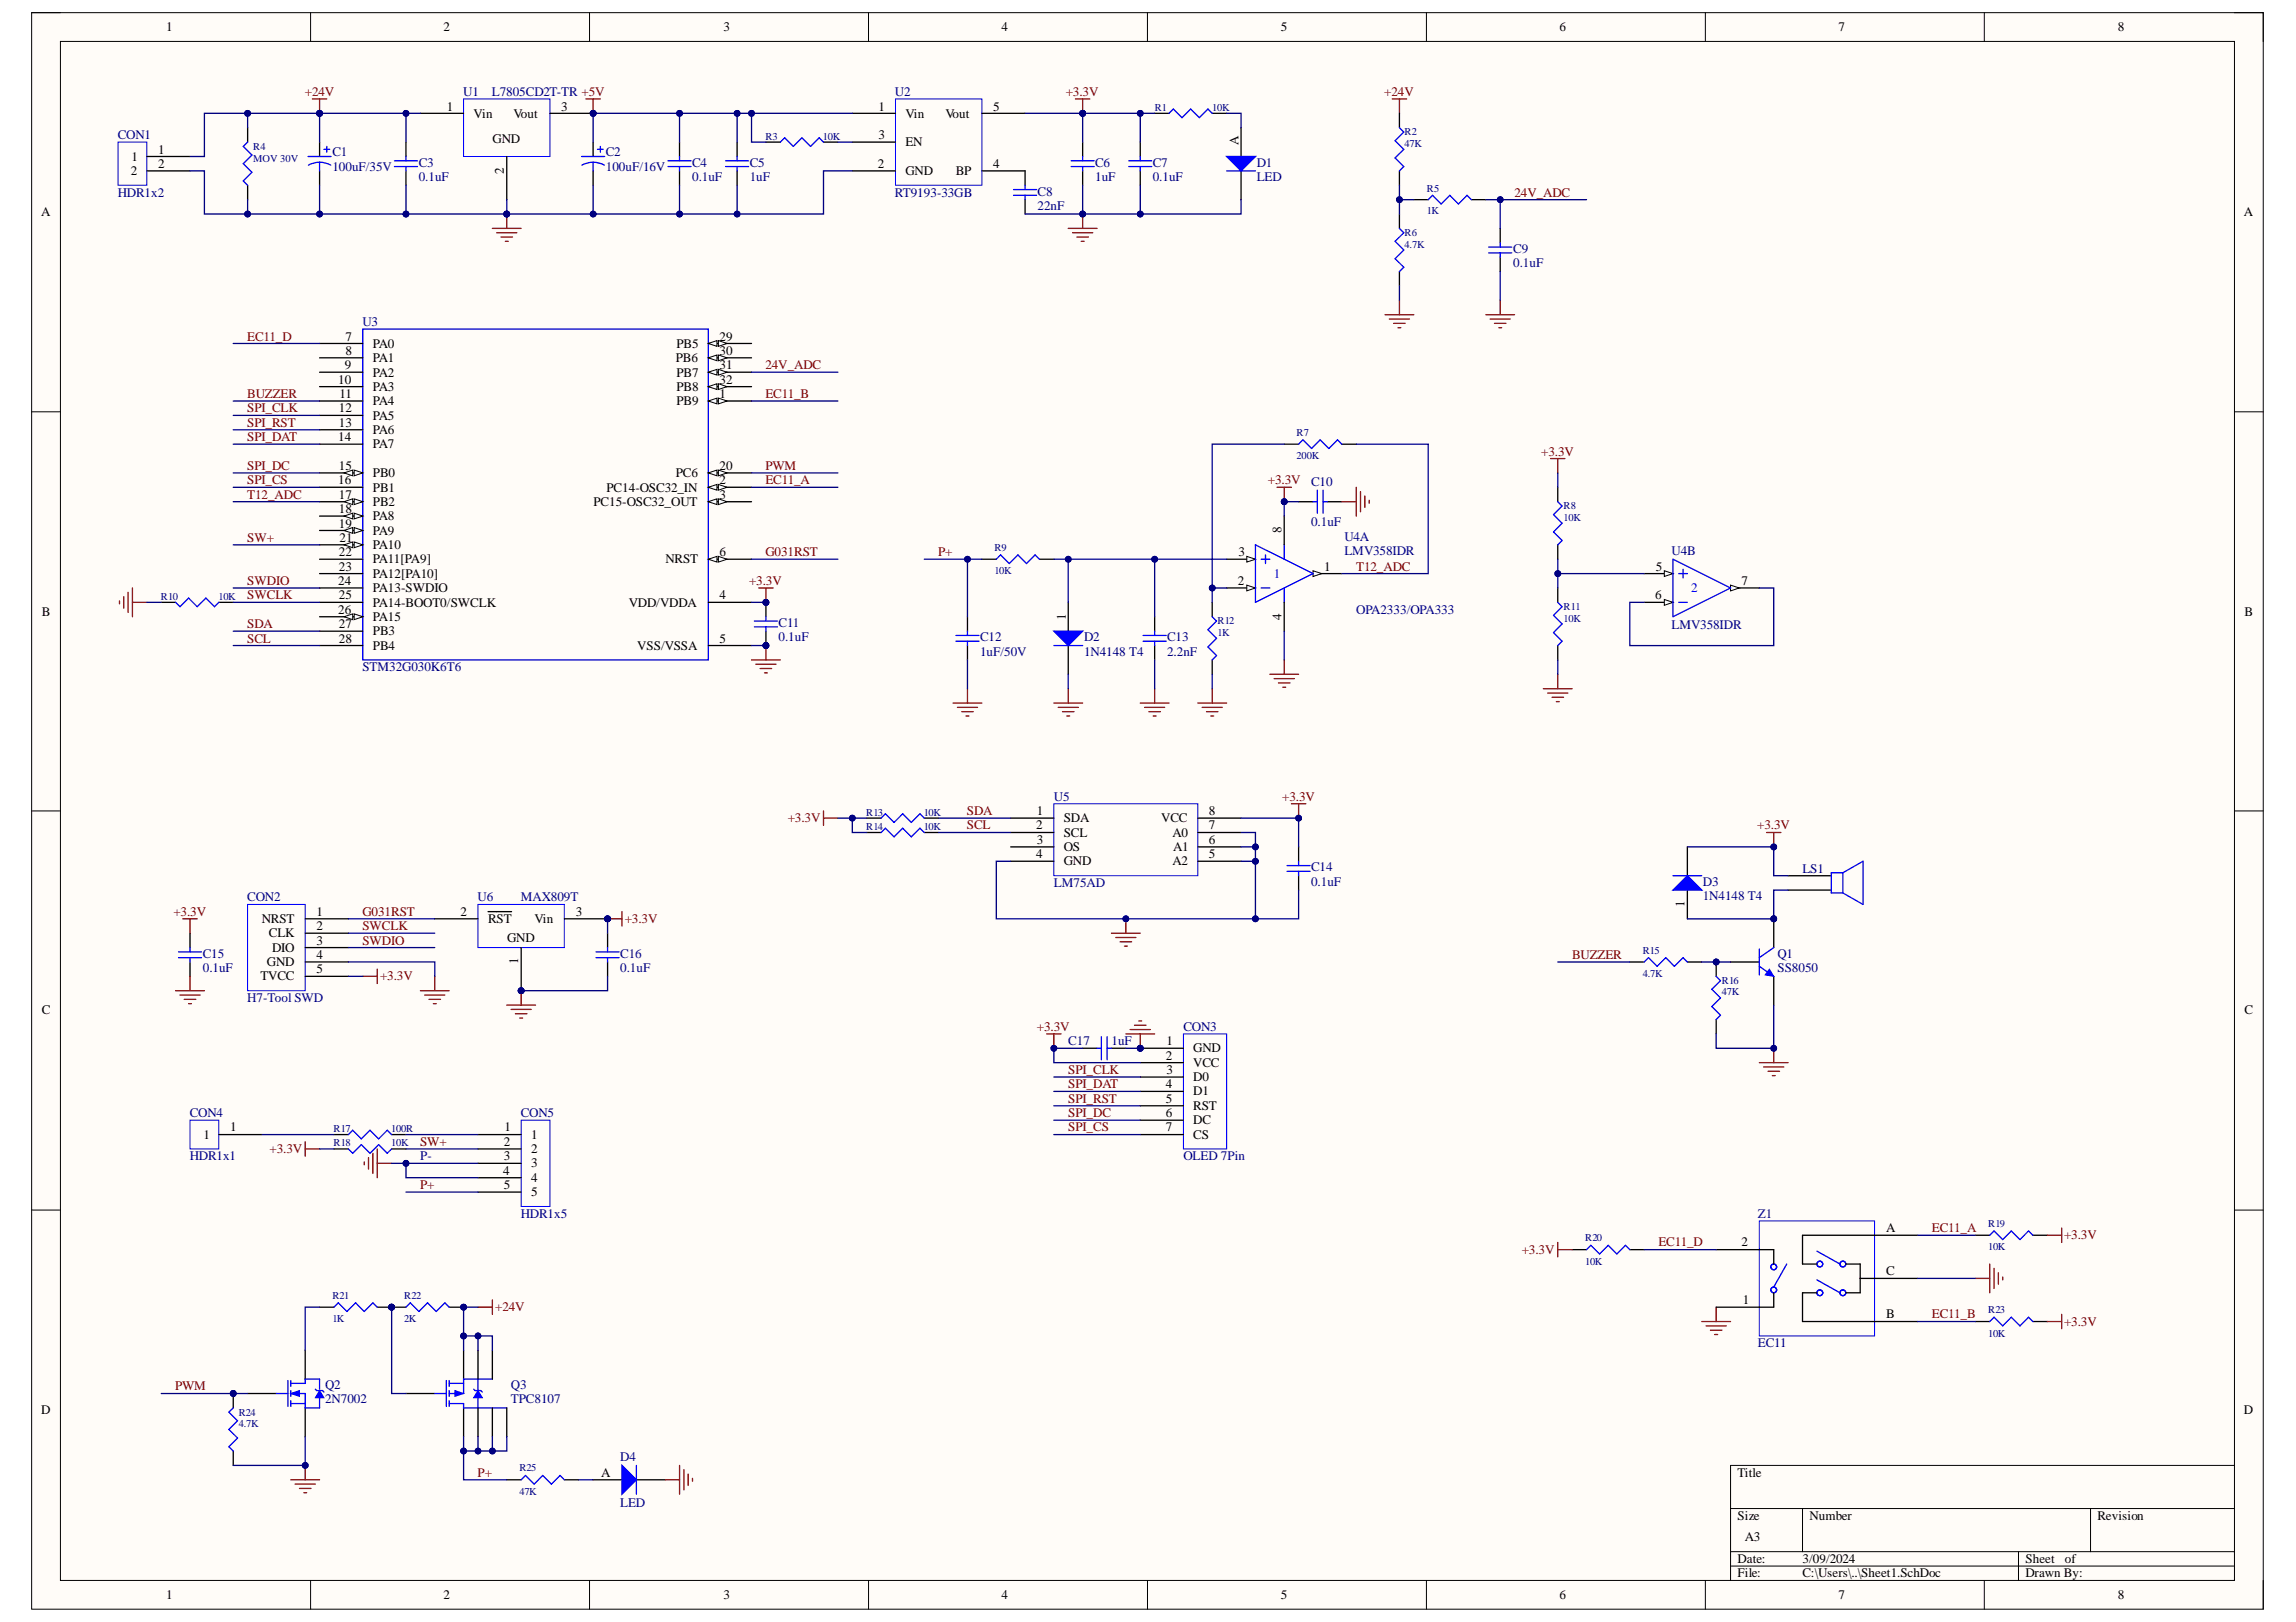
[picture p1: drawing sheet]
<svg xmlns="http://www.w3.org/2000/svg" width="297mm" height="210mm" viewBox="0 0 297 210" stroke-linecap="round" stroke-linejoin="round" font-family="sans-serif">
<defs><g id="words">
<g font-size="1.7">
<text x="21.5" y="4.1">1</text>
<text x="57.4" y="4.1">2</text>
<text x="93.6" y="4.1">3</text>
<text x="129.6" y="4.1">4</text>
<text x="165.7" y="4.1">5</text>
<text x="201.8" y="4.1">6</text>
<text x="237.8" y="4.1">7</text>
<text x="274" y="4.1">8</text>
<text x="57.8" y="14.3">1</text>
<text x="61.3" y="15.2">Vin</text>
<text x="66.4" y="15.2">Vout</text>
<text x="72.6" y="14.3">3</text>
<text x="113.7" y="14.3">1</text>
<text x="117.1" y="15.2">Vin</text>
<text x="122.3" y="15.2">Vout</text>
<text x="128.5" y="14.3">5</text>
<text x="16.9" y="22.7">2</text>
<text x="17" y="20.8">1</text>
<text x="20.5" y="19.9">1</text>
<text x="20.5" y="21.7">2</text>
<text x="63.7" y="18.5">GND</text>
<text x="65.2" y="22.5" transform="rotate(-90 65.2 22.5)">2</text>
<text x="113.6" y="21.7">2</text>
<text x="113.7" y="18">3</text>
<text x="117.1" y="19">EN</text>
<text x="117.1" y="22.7">GND</text>
<text x="123.7" y="22.7">BP</text>
<text x="128.5" y="21.7">4</text>
<text x="160.2" y="18.8" transform="rotate(-90 160.2 18.8)">A</text>
<text x="5.3" y="28">A</text>
<text x="290.3" y="28">A</text>
<text x="44.6" y="47.8">9</text>
<text x="44.7" y="44.1">7</text>
<text x="44.7" y="45.9">8</text>
<text x="48.2" y="45">PA0</text>
<text x="48.2" y="46.9">PA1</text>
<text x="87.4" y="46.9">PB6</text>
<text x="87.5" y="45">PB5</text>
<text x="93.1" y="44.1">29</text>
<text x="93.1" y="45.9">30</text>
<text x="93.1" y="47.8">31</text>
<text x="43.8" y="49.7">10</text>
<text x="43.8" y="53.4">12</text>
<text x="43.9" y="51.5">11</text>
<text x="48.2" y="48.7">PA2</text>
<text x="48.2" y="50.6">PA3</text>
<text x="48.2" y="52.5">PA4</text>
<text x="87.5" y="48.7">PB7</text>
<text x="87.5" y="50.6">PB8</text>
<text x="87.5" y="52.5">PB9</text>
<text x="93.1" y="49.7">32</text>
<text x="93.1" y="51.5">1</text>
<text x="43.8" y="57.1">14</text>
<text x="43.8" y="55.2">13</text>
<text x="48.2" y="54.3">PA5</text>
<text x="48.2" y="56.2">PA6</text>
<text x="48.2" y="58">PA7</text>
<text x="43.8" y="62.7">16</text>
<text x="43.8" y="60.8">15</text>
<text x="43.8" y="64.5">17</text>
<text x="48.2" y="63.6">PB1</text>
<text x="48.2" y="61.8">PB0</text>
<text x="48.2" y="65.5">PB2</text>
<text x="76.8" y="65.5">PC15-OSC32_OUT</text>
<text x="78.5" y="63.6">PC14-OSC32_IN</text>
<text x="87.4" y="61.8">PC6</text>
<text x="93.1" y="60.8">20</text>
<text x="93.1" y="62.7">2</text>
<text x="93.1" y="64.5">3</text>
<text x="43.8" y="72">22</text>
<text x="43.8" y="66.4">18</text>
<text x="43.8" y="68.3">19</text>
<text x="43.9" y="70.1">21</text>
<text x="48.2" y="67.3">PA8</text>
<text x="48.2" y="69.2">PA9</text>
<text x="48.2" y="71.1">PA10</text>
<text x="93.1" y="72">6</text>
<text x="160.2" y="72">3</text>
<text x="165.8" y="69" transform="rotate(-90 165.8 69)">8</text>
<text x="43.8" y="75.7">24</text>
<text x="43.8" y="73.8">23</text>
<text x="43.8" y="77.6">25</text>
<text x="48.2" y="72.9">PA11[PA9]</text>
<text x="48.2" y="74.8">PA12[PA10]</text>
<text x="48.2" y="76.6">PA13-SWDIO</text>
<text x="86.1" y="72.9">NRST</text>
<text x="93.1" y="77.6">4</text>
<text x="160.1" y="75.7">2</text>
<text x="171.3" y="73.8">1</text>
<text x="214.1" y="77.6">6</text>
<text x="214.2" y="73.8">5</text>
<text x="225.3" y="75.7">7</text>
<text x="5.4" y="79.7">B</text>
<text x="43.8" y="79.4">26</text>
<text x="43.8" y="81.3">27</text>
<text x="43.8" y="83.2">28</text>
<text x="48.2" y="78.5">PA14-BOOT0/SWCLK</text>
<text x="48.2" y="82.2">PB3</text>
<text x="48.2" y="80.4">PA15</text>
<text x="81.3" y="78.5">VDD/VDDA</text>
<text x="93.1" y="83.2">5</text>
<text x="137.9" y="80.2" transform="rotate(-90 137.9 80.2)">1</text>
<text x="165.8" y="80.2" transform="rotate(-90 165.8 80.2)">4</text>
<text x="290.4" y="79.7">B</text>
<text x="48.2" y="84.1">PB4</text>
<text x="82.4" y="84.1">VSS/VSSA</text>
<text x="134.1" y="107.3">2</text>
<text x="134.1" y="105.5">1</text>
<text x="137.6" y="106.4">SDA</text>
<text x="150.2" y="106.4">VCC</text>
<text x="156.4" y="107.3">7</text>
<text x="156.4" y="105.5">8</text>
<text x="134.1" y="111.1">4</text>
<text x="134.1" y="109.2">3</text>
<text x="137.6" y="108.3">SCL</text>
<text x="137.6" y="110.1">OS</text>
<text x="137.6" y="112">GND</text>
<text x="151.7" y="112">A2</text>
<text x="151.7" y="108.3">A0</text>
<text x="151.8" y="110.1">A1</text>
<text x="156.4" y="111.1">5</text>
<text x="156.4" y="109.2">6</text>
<text x="33.9" y="119.4">NRST</text>
<text x="41" y="118.5">1</text>
<text x="59.6" y="118.5">2</text>
<text x="63.1" y="119.4">RST</text>
<text x="69.1" y="119.4">Vin</text>
<text x="74.5" y="118.5">3</text>
<text x="217.9" y="117.3" transform="rotate(-90 217.9 117.3)">1</text>
<text x="34.5" y="125">GND</text>
<text x="34.8" y="121.3">CLK</text>
<text x="35.2" y="123.2">DIO</text>
<text x="41" y="120.4">2</text>
<text x="41" y="122.2">3</text>
<text x="41" y="124.1">4</text>
<text x="41" y="126">5</text>
<text x="65.6" y="121.9">GND</text>
<text x="67" y="124.8" transform="rotate(-90 67 124.8)">1</text>
<text x="5.4" y="131.3">C</text>
<text x="33.7" y="126.9">TVCC</text>
<text x="290.4" y="131.3">C</text>
<text x="150.8" y="137.1">2</text>
<text x="150.9" y="135.3">1</text>
<text x="154.4" y="136.2">GND</text>
<text x="150.8" y="140.8">4</text>
<text x="150.8" y="142.7">5</text>
<text x="150.9" y="139">3</text>
<text x="154.4" y="138">VCC</text>
<text x="154.4" y="139.9">D0</text>
<text x="154.4" y="141.8">D1</text>
<text x="154.4" y="143.6">RST</text>
<text x="26.3" y="147.3">1</text>
<text x="29.8" y="146.4">1</text>
<text x="65.2" y="148.3">2</text>
<text x="65.3" y="146.4">1</text>
<text x="68.7" y="147.3">1</text>
<text x="68.7" y="149.2">2</text>
<text x="150.8" y="144.6">6</text>
<text x="150.8" y="146.4">7</text>
<text x="154.4" y="145.5">DC</text>
<text x="154.4" y="147.3">CS</text>
<text x="65.1" y="152">4</text>
<text x="65.2" y="150.1">3</text>
<text x="65.2" y="153.9">5</text>
<text x="68.7" y="151.1">3</text>
<text x="68.7" y="152.9">4</text>
<text x="68.7" y="154.8">5</text>
<text x="225.3" y="161.3">2</text>
<text x="244" y="159.4">A</text>
<text x="244" y="165">C</text>
<text x="225.5" y="168.7">1</text>
<text x="244" y="170.6">B</text>
<text x="5.3" y="183">D</text>
<text x="290.3" y="183">D</text>
<text x="77.8" y="191.1">A</text>
<text x="224.8" y="191.1">Title</text>
<text x="224.8" y="196.7">Size</text>
<text x="234.1" y="196.7">Number</text>
<text x="271.3" y="196.7">Revision</text>
<text x="224.8" y="202.2">Date:</text>
<text x="225.7" y="199.4">A3</text>
<text x="233.2" y="202.2">3/09/2024</text>
<text x="262" y="202.2">Sheet</text>
<text x="267.1" y="202.2">of</text>
<text x="21.5" y="206.9">1</text>
<text x="57.4" y="206.9">2</text>
<text x="93.6" y="206.9">3</text>
<text x="129.6" y="206.9">4</text>
<text x="165.7" y="206.9">5</text>
<text x="201.8" y="206.9">6</text>
<text x="224.8" y="204.1">File:</text>
<text x="233.2" y="204.1">C:\Users\..\Sheet1.SchDoc</text>
<text x="237.8" y="206.9">7</text>
<text x="262" y="204.1">Drawn By:</text>
<text x="274" y="206.9">8</text>
</g>
<g font-size="1.7" fill="#800000">
<text x="39.4" y="12.4">+24V</text>
<text x="137.9" y="12.4">+3.3V</text>
<text x="179.1" y="12.4">+24V</text>
<text x="195.9" y="25.5">24V_ADC</text>
<text x="32" y="44.1">EC11_D</text>
<text x="99" y="47.8">24V_ADC</text>
<text x="32" y="53.4">SPI_CLK</text>
<text x="32" y="51.5">BUZZER</text>
<text x="99" y="51.5">EC11_B</text>
<text x="32" y="57.1">SPI_DAT</text>
<text x="32" y="55.2">SPI_RST</text>
<text x="199.4" y="59">+3.3V</text>
<text x="32" y="60.8">SPI_DC</text>
<text x="32" y="62.7">SPI_CS</text>
<text x="32" y="64.5">T12_ADC</text>
<text x="99" y="62.7">EC11_A</text>
<text x="99" y="60.8">PWM</text>
<text x="164" y="62.7">+3.3V</text>
<text x="32" y="70.1">SW+</text>
<text x="99" y="72">G031RST</text>
<text x="121.4" y="72">P+</text>
<text x="32" y="77.6">SWCLK</text>
<text x="32" y="75.7">SWDIO</text>
<text x="96.9" y="75.7">+3.3V</text>
<text x="175.5" y="73.8">T12_ADC</text>
<text x="32" y="83.2">SCL</text>
<text x="32" y="81.3">SDA</text>
<text x="101.9" y="106.4">+3.3V</text>
<text x="125.1" y="107.3">SCL</text>
<text x="125.1" y="105.5">SDA</text>
<text x="165.9" y="103.6">+3.3V</text>
<text x="227.3" y="107.3">+3.3V</text>
<text x="22.4" y="118.5">+3.3V</text>
<text x="46.9" y="118.5">G031RST</text>
<text x="80.8" y="119.4">+3.3V</text>
<text x="46.9" y="120.4">SWCLK</text>
<text x="46.9" y="122.2">SWDIO</text>
<text x="203.4" y="124.1">BUZZER</text>
<text x="49.2" y="126.9">+3.3V</text>
<text x="134.1" y="133.4">+3.3V</text>
<text x="138.2" y="139">SPI_CLK</text>
<text x="138.2" y="140.8">SPI_DAT</text>
<text x="138.2" y="142.7">SPI_RST</text>
<text x="34.9" y="149.2">+3.3V</text>
<text x="54.3" y="148.3">SW+</text>
<text x="138.2" y="144.6">SPI_DC</text>
<text x="138.2" y="146.4">SPI_CS</text>
<text x="54.3" y="153.9">P+</text>
<text x="214.6" y="161.3">EC11_D</text>
<text x="249.9" y="159.4">EC11_A</text>
<text x="267" y="160.4">+3.3V</text>
<text x="196.9" y="162.2">+3.3V</text>
<text x="64.1" y="169.7">+24V</text>
<text x="249.9" y="170.6">EC11_B</text>
<text x="267" y="171.5">+3.3V</text>
<text x="22.7" y="179.9">PWM</text>
<text x="61.8" y="191.1">P+</text>
</g>
<g font-size="1.7" fill="#000080">
<text x="59.9" y="12.4">U1</text>
<text x="63.6" y="12.4">L7805CD2T-TR +5V</text>
<text x="115.8" y="12.4">U2</text>
<text x="15.2" y="18">CON1</text>
<text x="43" y="22.1">100uF/35V</text>
<text x="43" y="20.2">C1</text>
<text x="54.2" y="21.6">C3</text>
<text x="54.2" y="23.4">0.1uF</text>
<text x="78.4" y="22.1">100uF/16V</text>
<text x="78.4" y="20.2">C2</text>
<text x="89.5" y="21.6">C4</text>
<text x="89.5" y="23.4">0.1uF</text>
<text x="97" y="21.6">C5</text>
<text x="97" y="23.4">1uF</text>
<text x="141.7" y="21.6">C6</text>
<text x="141.7" y="23.4">1uF</text>
<text x="149.1" y="21.6">C7</text>
<text x="149.1" y="23.4">0.1uF</text>
<text x="162.6" y="21.6">D1</text>
<text x="162.6" y="23.4">LED</text>
<text x="15.2" y="25.5">HDR1x2</text>
<text x="115.8" y="25.5">RT9193-33GB</text>
<text x="134.2" y="25.3">C8</text>
<text x="134.2" y="27.2">22nF</text>
<text x="195.8" y="32.7">C9</text>
<text x="195.8" y="34.6">0.1uF</text>
<text x="46.9" y="42.2">U3</text>
<text x="169.6" y="62.9">C10</text>
<text x="169.6" y="68.1">0.1uF</text>
<text x="173.9" y="70">U4A</text>
<text x="173.9" y="71.8">LMV358IDR</text>
<text x="216.2" y="71.8">U4B</text>
<text x="100.7" y="81.1">C11</text>
<text x="100.7" y="83">0.1uF</text>
<text x="126.8" y="83">C12</text>
<text x="140.2" y="83">D2</text>
<text x="151" y="83">C13</text>
<text x="175.5" y="79.4">OPA2333/OPA333</text>
<text x="216.2" y="81.5">LMV358IDR</text>
<text x="46.9" y="86.9">STM32G030K6T6</text>
<text x="126.8" y="84.8">1uF/50V</text>
<text x="140.2" y="84.8">1N4148 T4</text>
<text x="151" y="84.8">2.2nF</text>
<text x="136.4" y="103.6">U5</text>
<text x="169.6" y="112.8">C14</text>
<text x="233.2" y="112.9">LS1</text>
<text x="32" y="116.6">CON2</text>
<text x="61.8" y="116.6">U6</text>
<text x="67.4" y="116.6">MAX809T</text>
<text x="136.4" y="114.8">LM75AD</text>
<text x="169.6" y="114.6">0.1uF</text>
<text x="220.3" y="114.6">D3</text>
<text x="220.3" y="116.5">1N4148 T4</text>
<text x="26.2" y="123.9">C15</text>
<text x="26.2" y="125.8">0.1uF</text>
<text x="80.2" y="123.9">C16</text>
<text x="80.2" y="125.8">0.1uF</text>
<text x="230" y="123.9">Q1</text>
<text x="230" y="125.8">SS8050</text>
<text x="32" y="129.7">H7-Tool SWD</text>
<text x="138.2" y="135.3">C17</text>
<text x="143.8" y="135.3">1uF</text>
<text x="153.1" y="133.4">CON3</text>
<text x="24.5" y="144.6">CON4</text>
<text x="67.4" y="144.6">CON5</text>
<text x="24.5" y="150.1">HDR1x1</text>
<text x="54.3" y="150.1">P-</text>
<text x="153.1" y="150.1">OLED 7Pin</text>
<text x="67.4" y="157.6">HDR1x5</text>
<text x="227.4" y="157.6">Z1</text>
<text x="42.1" y="179.7">Q2</text>
<text x="66.1" y="179.7">Q3</text>
<text x="227.4" y="174.3">EC11</text>
<text x="42.1" y="181.6">2N7002</text>
<text x="66.1" y="181.6">TPC8107</text>
<text x="80.2" y="189">D4</text>
<text x="80.2" y="195.1">LED</text>
</g>
<g font-size="1.7" fill="#00f">
<text x="164.8" y="74.8">1</text>
<text x="218.8" y="76.6">2</text>
</g>
<g font-size="1.4" fill="#000080">
<text x="149.4" y="14.4">R1</text>
<text x="156.8" y="14.4">10K</text>
<text x="181.7" y="17.5">R2</text>
<text x="32.8" y="19.4">R4</text>
<text x="32.8" y="20.9">MOV 30V</text>
<text x="99" y="18.1">R3</text>
<text x="106.5" y="18.1">10K</text>
<text x="181.7" y="19">47K</text>
<text x="184.6" y="24.8">R5</text>
<text x="184.6" y="27.8">1K</text>
<text x="181.7" y="30.5">R6</text>
<text x="181.7" y="32.1">4.7K</text>
<text x="167.8" y="56.4">R7</text>
<text x="167.8" y="59.4">200K</text>
<text x="202.3" y="65.9">R8</text>
<text x="128.6" y="71.3">R9</text>
<text x="202.3" y="67.4">10K</text>
<text x="20.8" y="77.7">R10</text>
<text x="28.3" y="77.7">10K</text>
<text x="128.6" y="74.3">10K</text>
<text x="157.5" y="80.8">R12</text>
<text x="157.5" y="82.3">1K</text>
<text x="202.3" y="78.9">R11</text>
<text x="202.3" y="80.4">10K</text>
<text x="112.1" y="105.6">R13</text>
<text x="112.1" y="107.4">R14</text>
<text x="119.5" y="105.6">10K</text>
<text x="119.5" y="107.4">10K</text>
<text x="212.5" y="123.4">R15</text>
<text x="212.5" y="126.4">4.7K</text>
<text x="222.8" y="127.3">R16</text>
<text x="222.8" y="128.8">47K</text>
<text x="43.2" y="146.5">R17</text>
<text x="43.2" y="148.4">R18</text>
<text x="50.6" y="146.5">100R</text>
<text x="50.6" y="148.4">10K</text>
<text x="205.1" y="160.6">R20</text>
<text x="257.2" y="158.8">R19</text>
<text x="257.2" y="161.8">10K</text>
<text x="205.1" y="163.7">10K</text>
<text x="43" y="168.1">R21</text>
<text x="43" y="171.1">1K</text>
<text x="52.3" y="168.1">R22</text>
<text x="52.3" y="171.1">2K</text>
<text x="257.2" y="169.9">R23</text>
<text x="257.2" y="173">10K</text>
<text x="30.9" y="183.2">R24</text>
<text x="30.9" y="184.6">4.7K</text>
<text x="67.2" y="190.4">R25</text>
<text x="67.2" y="193.4">47K</text>
</g>
</g></defs>
<path d="M4.1 1.6h288.7v206.6h-288.7z" fill-rule="evenodd" fill="#fffcf8"/>
<path d="M4.1 1.6h288.7v206.6h-288.7z" fill="none" stroke="#000" stroke-width=".13"/>
<path d="M7.8 5.4h281.3v199.1h-281.3z" fill-rule="evenodd" fill="#fffcf8"/>
<g fill="none" stroke="#000" stroke-width=".13">
<path d="M4.1 1.6h3.7M7.8 5.4h281.3v199.1h-281.3zM40.2 1.6v3.8M76.3 1.6v3.8M112.4 1.6v3.8M148.4 1.6v3.8M184.5 1.6v3.8M220.6 1.6v3.8M256.7 1.6v3.8M289.1 1.6h3.7v3.8M4.1 53.3h3.7M289.1 53.3h3.7"/>
<path d="M4.1 104.9h3.7M289.1 104.9h3.7M4.1 156.6h3.7M289.1 156.6h3.7M223.9 195.2h65.2M233.2 195.2v5.6M270.5 195.2v5.6M289.1 189.6h-65.2v14.9M40.2 204.5v3.7M76.3 204.5v3.7M112.4 204.5v3.7M148.5 204.5v3.7"/>
<path d="M184.5 204.5v3.7M220.6 204.5v3.7M223.9 200.8h65.2M223.9 202.7h65.2M256.7 204.5v3.7M261.1 200.8v3.7M292.8 204.5v3.7"/>
</g>
<path d="M75.8 12.8h1.9M76.7 12.8v1.9" fill="none" stroke="#800000" stroke-width=".17"/>
<circle cx="76.7" cy="14.7" r=".37" fill="#000080"/>
<circle cx="76.7" cy="14.7" r=".37" fill="none" stroke="#000080" stroke-width=".13"/>
<path d="M87.9 18.4v1.9M87.9 22.1v1.9" fill="none" stroke="#000" stroke-width=".17"/>
<path d="M86.4 20.8h3M86.4 21.6h3M87.9 20.3v.5M87.9 21.6v.5" fill="none" stroke="#00f" stroke-width=".17"/>
<path d="M40.4 12.8h1.9M41.3 12.8v1.9" fill="none" stroke="#800000" stroke-width=".17"/>
<circle cx="41.3" cy="14.7" r=".37" fill="#000080"/>
<circle cx="41.3" cy="14.7" r=".37" fill="none" stroke="#000080" stroke-width=".13"/>
<path d="M41.3 18.4v1.9M76.7 18.4v1.9M41.3 22.1v1.9M76.7 22.1v1.9M39.5 118.9h5.6M24.6 120.8v1.8M24.6 124.5v1.8M39.5 120.8h5.6M39.5 122.6h5.6M39.5 124.5h5.6M39.5 126.3h5.6" fill="none" stroke="#000" stroke-width=".17"/>
<g fill="none" stroke="#00f" stroke-width=".17">
<path d="M41.9 19.3h.8M42.3 18.9v.8M77.3 19.3h.7M77.7 18.9v.8M39.9 20.3h2.9M41.3 21l.8 .1 .7 .3M41.3 21l-.7 .1-.7 .3M41.3 21v1.1M75.2 20.3h3M76.7 21l.8 .1 .7 .3M76.7 21l-.7 .1-.7 .3M76.7 21v1.1"/>
<path d="M23.1 123.2h3M23.1 123.9h3M24.6 122.6v.6M24.6 123.9v.6"/>
</g>
<path d="M32 117h7.5v11.2h-7.5z" fill="none" stroke="#00f" stroke-width=".13"/>
<g fill="none" stroke="#800000" stroke-width=".17">
<path d="M23.7 118.9h1.8M24.6 118.9v1.9M22.7 128.2h3.7M23.3 128.8h2.6M23.8 129.3h1.5M24.4 129.9h.4M24.6 126.3v1.9M46.9 126.3h1.9M48.8 125.4v1.9M54.4 128.2h3.7M54.9 128.8h2.7M55.5 129.3h1.5"/>
<path d="M56.1 129.9h.3M56.2 126.3v1.9"/>
</g>
<circle cx="78.6" cy="118.9" r=".37" fill="#000080"/>
<circle cx="78.6" cy="118.9" r=".37" fill="none" stroke="#000080" stroke-width=".13"/>
<circle cx="67.4" cy="128.2" r=".37" fill="#000080"/>
<circle cx="67.4" cy="128.2" r=".37" fill="none" stroke="#000080" stroke-width=".13"/>
<path d="M61.8 117h11.2v5.6h-11.2z" fill="none" stroke="#00f" stroke-width=".13"/>
<path d="M73 118.9h5.6" fill="none" stroke="#000" stroke-width=".17"/>
<circle cx="78.6" cy="118.9" r=".37" fill="#000080"/>
<circle cx="78.6" cy="118.9" r=".37" fill="none" stroke="#000080" stroke-width=".13"/>
<path d="M67.4 122.6v5.6" fill="none" stroke="#000" stroke-width=".17"/>
<circle cx="67.4" cy="128.2" r=".37" fill="#000080"/>
<circle cx="67.4" cy="128.2" r=".37" fill="none" stroke="#000080" stroke-width=".13"/>
<path d="M56.2 118.9h5.6M63.1 118h3.1" fill="none" stroke="#000" stroke-width=".17"/>
<path d="M65.6 130.1h3.7M66.1 130.6h2.6M66.7 131.2h1.5M67.2 131.7h.4M67.4 128.2v1.9" fill="none" stroke="#800000" stroke-width=".17"/>
<circle cx="67.4" cy="128.2" r=".37" fill="#000080"/>
<circle cx="67.4" cy="128.2" r=".37" fill="none" stroke="#000080" stroke-width=".13"/>
<path d="M78.6 118.9h1.9M80.5 118v1.8" fill="none" stroke="#800000" stroke-width=".17"/>
<circle cx="78.6" cy="118.9" r=".37" fill="#000080"/>
<circle cx="78.6" cy="118.9" r=".37" fill="none" stroke="#000080" stroke-width=".13"/>
<path d="M78.6 120.8v1.8M78.6 124.5v1.8M140.1 135.7h1.8M143.8 135.7h1.9" fill="none" stroke="#000" stroke-width=".17"/>
<path d="M77.1 123.9h3M77.1 123.2h3M78.6 122.6v.6M78.6 123.9v.6M141.9 135.7h.6M142.5 134.2v2.9M143.2 134.2v2.9M143.2 135.7h.6" fill="none" stroke="#00f" stroke-width=".17"/>
<path d="M145.7 133.8h3.7M146.2 133.2h2.6M146.8 132.7h1.5M147.3 132.1h.4M147.5 133.8v1.9" fill="none" stroke="#800000" stroke-width=".17"/>
<circle cx="147.5" cy="135.7" r=".37" fill="#000080"/>
<circle cx="147.5" cy="135.7" r=".37" fill="none" stroke="#000080" stroke-width=".13"/>
<path d="M135.4 133.8h1.9M136.3 133.8v1.9" fill="none" stroke="#800000" stroke-width=".17"/>
<circle cx="136.3" cy="135.7" r=".37" fill="#000080"/>
<circle cx="136.3" cy="135.7" r=".37" fill="none" stroke="#000080" stroke-width=".13"/>
<g fill="none" stroke="#800000" stroke-width=".17">
<path d="M180.1 12.8h1.9M181 12.8v1.9M63.7 29.6h3.7M64.3 30.1h2.6M64.8 30.7h1.5M65.4 31.2h.3M65.6 27.7v1.9M181 38.9v1.8M194.1 38.9v1.8M179.2 40.7h3.7M179.7 41.3h2.7M180.3 41.8h1.5"/>
<path d="M180.9 42.4h.3M192.2 40.7h3.7M192.8 41.3h2.6M193.3 41.8h1.5M193.9 42.4h.4"/>
</g>
<path d="M181 14.7v1.8M181 22.1v1.9M181 27.7v1.9M181 35.1v1.9M182.9 25.8h1.9M190.4 25.8h1.8M194.1 29.6v1.8M194.1 33.3v1.8" fill="none" stroke="#000" stroke-width=".17"/>
<path d="M181 16.5l.6 .6-1.1 1.1 1.1 1.1-1.1 1.1 1.1 1.2-.6 .5M181 29.6l.6 .5-1.1 1.1 1.1 1.2-1.1 1.1 1.1 1.1-.6 .5M184.8 25.8l.5-.5 1.1 1.1 1.2-1.1 1.1 1.1 1.1-1.1 .6 .5M192.6 32h3M192.6 32.7h3M194.1 31.4v.6M194.1 32.7v.6" fill="none" stroke="#00f" stroke-width=".17"/>
<circle cx="65.6" cy="27.7" r=".37" fill="#000080"/>
<circle cx="65.6" cy="27.7" r=".37" fill="none" stroke="#000080" stroke-width=".13"/>
<path d="M52.5 18.4v1.9M149.4 14.7h1.8M156.8 14.7h1.9M160.6 16.5v3.8M52.5 22.1v1.9M160.6 22.1v3.7" fill="none" stroke="#000" stroke-width=".17"/>
<path d="M151.2 14.7l.6-.6 1.1 1.1 1.1-1.1 1.2 1.1 1.1-1.1 .5 .6M51 20.8h3M51 21.6h3M52.5 20.3v.5M52.5 21.6v.5" fill="none" stroke="#00f" stroke-width=".17"/>
<path d="M158.7 20.3h3.7l-1.8 1.8z" fill="#00f"/>
<path d="M158.7 20.3h3.7l-1.8 1.8zM158.7 22.1h3.7" fill="none" stroke="#00f" stroke-width=".17"/>
<path d="M169.9 74.2h3.7" fill="none" stroke="#000" stroke-width=".17"/>
<path d="M169.9 73.9l1.1 .3-1.1 .4z" fill="#f8fcff"/>
<path d="M169.9 73.9l1.1 .3-1.1 .4z" fill="none" stroke="#000" stroke-width=".13"/>
<path d="M158.7 72.4h3.7" fill="none" stroke="#000" stroke-width=".17"/>
<path d="M161.3 72l1.1 .4-1.1 .3z" fill="#f8fcff"/>
<path d="M161.3 72l1.1 .4-1.1 .3z" fill="none" stroke="#000" stroke-width=".13"/>
<path d="M158.7 76.1h3.7" fill="none" stroke="#000" stroke-width=".17"/>
<path d="M161.3 75.7l1.1 .4-1.1 .4z" fill="#f8fcff"/>
<path d="M161.3 75.7l1.1 .4-1.1 .4z" fill="none" stroke="#000" stroke-width=".13"/>
<path d="M162.4 70.5l7.5 3.7-7.5 3.8zM163.2 72.4h1.1M163.2 76.1h1.1M163.7 71.8v1.1M166.1 70.5v1.9M166.1 76.1v1.9" fill="none" stroke="#00f" stroke-width=".17"/>
<path d="M166.1 66.8v3.7M166.1 78v3.7M223.9 76.1h3.7" fill="none" stroke="#000" stroke-width=".17"/>
<path d="M223.9 75.7l1.1 .4-1.1 .4z" fill="#f8fcff"/>
<path d="M223.9 75.7l1.1 .4-1.1 .4z" fill="none" stroke="#000" stroke-width=".13"/>
<path d="M212.7 74.2h3.7" fill="none" stroke="#000" stroke-width=".17"/>
<path d="M215.3 73.9l1.1 .3-1.1 .4z" fill="#f8fcff"/>
<path d="M215.3 73.9l1.1 .3-1.1 .4z" fill="none" stroke="#000" stroke-width=".13"/>
<path d="M212.7 78h3.7" fill="none" stroke="#000" stroke-width=".17"/>
<path d="M215.3 77.6l1.1 .4-1.1 .3z" fill="#f8fcff"/>
<path d="M215.3 77.6l1.1 .4-1.1 .3z" fill="none" stroke="#000" stroke-width=".13"/>
<g fill="none" stroke="#00f" stroke-width=".17">
<path d="M128.9 72.4l.5-.6 1.2 1.1 1.1-1.1 1.1 1.1 1.1-1.1 .6 .6M156.8 79.8l.6 .6-1.1 1.1 1.1 1.1-1.1 1.1 1.1 1.1-.6 .6M216.4 72.4l7.5 3.7-7.5 3.7zM217.2 74.2h1.1M217.2 78h1.1M217.7 73.7v1.1M123.7 82.2h3M123.7 83h3M125.2 81.7v.5M125.2 83v.5M147.9 82.2h3M147.9 83h3"/>
<path d="M149.4 81.7v.5M149.4 83v.5"/>
</g>
<path d="M15.3 18.4h3.7v5.6h-3.7z" fill="none" stroke="#00f" stroke-width=".13"/>
<path d="M19 20.3h5.6M19 22.1h5.6M125.2 79.8v1.9M127 72.4h1.9M134.5 72.4h1.8M138.2 78v3.7M149.4 79.8v1.9M156.8 78v1.8M125.2 83.5v1.9M138.2 83.5v3.8M149.4 83.5v1.9M156.8 85.4v1.9" fill="none" stroke="#000" stroke-width=".17"/>
<path d="M155 91h3.7M155.5 91.5h2.6M156.1 92.1h1.5M156.6 92.7h.4M156.8 89.1v1.9M164.3 87.3h3.7M164.8 87.8h2.6M165.4 88.4h1.5M166 88.9h.3M166.1 85.4v1.9" fill="none" stroke="#800000" stroke-width=".17"/>
<path d="M136.3 81.7h3.8l-1.9 1.8z" fill="#00f"/>
<path d="M169.9 64.9h.5M170.4 63.4v3M171.2 63.4v3M171.2 64.9h.5M136.3 81.7h3.8l-1.9 1.8zM136.3 83.5h3.8" fill="none" stroke="#00f" stroke-width=".17"/>
<g fill="none" stroke="#800000" stroke-width=".17">
<path d="M165.2 63.1h1.9M166.1 63.1v1.8M173.6 64.9h1.9M175.5 63.1v3.7M176 63.6v2.6M176.6 64.2v1.5M177.1 64.7v.4M123.3 91h3.7M123.9 91.5h2.6M124.4 92.1h1.5M125 92.7h.4M125.2 89.1v1.9"/>
<path d="M136.3 91h3.8M136.9 91.5h2.6M137.5 92.1h1.4M138 92.7h.4M138.2 89.1v1.9M147.5 91h3.7M148.1 91.5h2.6M148.6 92.1h1.5M149.2 92.7h.4M149.4 89.1v1.9"/>
</g>
<path d="M168 64.9h1.9M171.7 64.9h1.9" fill="none" stroke="#000" stroke-width=".17"/>
<circle cx="166.1" cy="64.9" r=".37" fill="#000080"/>
<circle cx="166.1" cy="64.9" r=".37" fill="none" stroke="#000080" stroke-width=".13"/>
<g fill="none" stroke="#000" stroke-width=".17">
<path d="M166.1 57.5h1.9M173.6 57.5h1.9M201.5 63.1v1.8M201.5 70.5v1.9M201.5 76.1v1.9M201.5 83.5v1.9M218.3 109.6v3.7M218.3 115.2v3.7M28.3 146.8h5.6M43.2 146.8h1.9M50.7 146.8h1.8M61.8 146.8h5.6"/>
<path d="M61.8 148.7h5.6M61.8 150.5h5.6M61.8 152.4h5.6M61.8 154.3h5.6M248.1 159.9h-14.9v3.7h1.9M255.6 159.9h1.8M263 159.9h1.9M203.4 161.7h1.9M210.9 161.7h1.8M222 161.7h7.5v1.9M229.5 167.3v1.9h-7.5M235.1 167.3h-1.9v3.7h14.9"/>
<path d="M238.8 163.6h1.9v3.7h-1.9M240.7 165.4h7.4M255.6 171h1.8M263 171h1.9"/>
</g>
<g fill="none" stroke="#00f" stroke-width=".17">
<path d="M168 57.5l.6-.6 1.1 1.1 1.1-1.1 1.1 1.1M173.6 57.5l-.6-.6-1.1 1.1M201.5 64.9l.6 .6-1.1 1.1 1.1 1.1-1.1 1.1 1.1 1.1-.6 .6M201.5 78l.6 .5-1.1 1.1 1.1 1.1-1.1 1.2 1.1 1.1-.6 .5M45.1 146.8l.5-.5 1.1 1.1 1.2-1.1 1.1 1.1 1.1-1.1 .6 .5M257.4 159.9l.6-.6 1.1 1.1 1.1-1.1 1.1 1.1 1.1-1.1 .6 .6M205.3 161.7l.5-.5 1.1 1.1 1.2-1.1 1.1 1.1 1.1-1.1 .6 .5M231.2 163.6l-1.7 3M235.1 161.9l2.9 1.7M235.1 165.6l2.9 1.7M257.4 171l.6-.5 1.1 1.1 1.1-1.1 1.1 1.1 1.1-1.1 .6 .5"/>
<circle cx="229.5" cy="163.9" r=".37"/>
<circle cx="229.5" cy="166.9" r=".37"/>
<circle cx="235.4" cy="163.6" r=".37"/>
<circle cx="235.4" cy="167.3" r=".37"/>
<circle cx="238.4" cy="163.6" r=".37"/>
<circle cx="238.4" cy="167.3" r=".37"/>
</g>
<g fill="none" stroke="#800000" stroke-width=".17">
<path d="M200.6 59.3h1.9M201.5 59.3v1.9M199.7 89.1h3.7M200.2 89.7h2.6M200.8 90.2h1.5M201.4 90.8h.3M201.5 87.3v1.8M47.1 150.4v.3M47.7 149.8v1.5M48.2 149.2v2.6M48.8 148.7v3.7M48.8 150.5h1.9"/>
<path d="M264.9 159.9h1.8M266.7 158.9v1.9M201.5 160.8v1.8M201.5 161.7h1.9M220.2 171h3.7M220.7 171.6h2.6M221.3 172.1h1.5M221.8 172.7h.4M222 169.2v1.8M255.6 165.4h1.8M257.4 163.6v3.7M258 164.1v2.6"/>
<path d="M258.5 164.7v1.5M259.1 165.3v.3M264.9 171h1.8M266.7 170.1v1.9"/>
</g>
<path d="M24.6 145h3.7v3.7h-3.7zM67.4 145h3.7v11.1h-3.7zM227.6 158h14.9v14.9h-14.9z" fill="none" stroke="#00f" stroke-width=".13"/>
<path d="M216.4 115.2l1.9-1.9 1.9 1.9z" fill="#00f"/>
<path d="M216.4 115.2l1.9-1.9 1.9 1.9zM216.4 113.3h3.8" fill="none" stroke="#00f" stroke-width=".17"/>
<path d="M231.3 113.3h5.6M231.3 115.2h5.6" fill="none" stroke="#000" stroke-width=".17"/>
<path d="M238.4 112.9l2.6-1.4v5.5l-2.6-1.4M238.4 112.9v2.7M238.4 112.9h-1.5v2.7h1.5" fill="none" stroke="#000bff" stroke-width=".17"/>
<path d="M228.5 107.7h1.9M229.5 107.7v1.9" fill="none" stroke="#800000" stroke-width=".17"/>
<circle cx="229.5" cy="109.6" r=".37" fill="#000080"/>
<circle cx="229.5" cy="109.6" r=".37" fill="none" stroke="#000080" stroke-width=".13"/>
<circle cx="229.5" cy="118.9" r=".37" fill="#000080"/>
<circle cx="229.5" cy="118.9" r=".37" fill="none" stroke="#000080" stroke-width=".13"/>
<path d="M229.5 118.9v3.7" fill="none" stroke="#000" stroke-width=".17"/>
<circle cx="229.5" cy="118.9" r=".37" fill="#000080"/>
<circle cx="229.5" cy="118.9" r=".37" fill="none" stroke="#000080" stroke-width=".13"/>
<path d="M223.9 124.5h3.7M229.5 126.4v3.7" fill="none" stroke="#000" stroke-width=".17"/>
<path d="M227.6 125.1l1.9 1.3M227.6 122.8v3.4M229.5 122.6l-1.9 1.3" fill="none" stroke="#00f" stroke-width=".17"/>
<path d="M228.9 125.4l.6 1-1.1-.2z" fill="#00f"/>
<path d="M228.9 125.4l.6 1-1.1-.2z" fill="none" stroke="#00f" stroke-width=".13"/>
<path d="M210.9 124.5h1.8M218.3 124.5h1.9" fill="none" stroke="#000" stroke-width=".17"/>
<path d="M212.7 124.5l.6-.6 1.1 1.2 1.1-1.2 1.1 1.2 1.1-1.2 .6 .6" fill="none" stroke="#00f" stroke-width=".17"/>
<circle cx="222" cy="124.5" r=".37" fill="#000080"/>
<circle cx="222" cy="124.5" r=".37" fill="none" stroke="#000080" stroke-width=".13"/>
<path d="M222 124.5v1.9M222 131.9v1.9" fill="none" stroke="#000" stroke-width=".17"/>
<circle cx="222" cy="124.5" r=".37" fill="#000080"/>
<circle cx="222" cy="124.5" r=".37" fill="none" stroke="#000080" stroke-width=".13"/>
<path d="M222 126.4l.6 .5-1.1 1.1 1.1 1.1-1.1 1.2 1.1 1.1-.6 .5" fill="none" stroke="#00f" stroke-width=".17"/>
<path d="M227.6 137.5h3.7M228.2 138.1h2.6M228.7 138.6h1.5M229.3 139.2h.4M229.5 135.7v1.8" fill="none" stroke="#800000" stroke-width=".17"/>
<circle cx="229.5" cy="135.7" r=".37" fill="#000080"/>
<circle cx="229.5" cy="135.7" r=".37" fill="none" stroke="#000080" stroke-width=".13"/>
<path d="M39.5 147.8v1.8M39.5 148.7h1.8" fill="none" stroke="#800000" stroke-width=".17"/>
<path d="M112.1 105.9h1.9M112.1 107.7h1.9M119.6 105.9h1.8M119.6 107.7h1.8M43.2 148.7h1.9M50.7 148.7h1.8" fill="none" stroke="#000" stroke-width=".17"/>
<path d="M114 105.9l.5-.6 1.2 1.1 1.1-1.1 1.1 1.1 1.1-1.1 .6 .6M114 107.7l.5-.5 1.2 1.1 1.1-1.1 1.1 1.1 1.1-1.1 .6 .5M45.1 148.7l.5 .5 1.1-1.1 1.2 1.1 1.1-1.1 1.1 1.1 .6-.5" fill="none" stroke="#00f" stroke-width=".17"/>
<circle cx="147.5" cy="135.7" r=".37" fill="#000080"/>
<circle cx="147.5" cy="135.7" r=".37" fill="none" stroke="#000080" stroke-width=".13"/>
<path d="M153.1 133.8h5.6v14.9h-5.6z" fill="none" stroke="#00f" stroke-width=".13"/>
<path d="M147.5 135.7h5.6" fill="none" stroke="#000" stroke-width=".17"/>
<circle cx="147.5" cy="135.7" r=".37" fill="#000080"/>
<circle cx="147.5" cy="135.7" r=".37" fill="none" stroke="#000080" stroke-width=".13"/>
<g fill="none" stroke="#000" stroke-width=".17">
<path d="M130.8 105.9h5.5M130.8 107.7h5.5M130.8 109.6h5.5M130.8 111.5h5.5M155 105.9h5.6M155 107.7h5.6M155 109.6h5.6M155 111.5h5.6M147.5 137.5h5.6M147.5 139.4h5.6M147.5 141.2h5.6M147.5 143.1h5.6"/>
<path d="M147.5 145h5.6M147.5 146.8h5.6"/>
</g>
<path d="M136.3 104h18.7v9.3h-18.7z" fill="none" stroke="#00f" stroke-width=".13"/>
<path d="M145.7 118.9v1.9M143.8 120.8h3.7M144.3 121.3h2.7M144.9 121.9h1.5M145.5 122.4h.3" fill="none" stroke="#800000" stroke-width=".17"/>
<circle cx="145.7" cy="118.9" r=".37" fill="#000080"/>
<circle cx="145.7" cy="118.9" r=".37" fill="none" stroke="#000080" stroke-width=".13"/>
<path d="M167.1 104h1.8M168 104v1.9" fill="none" stroke="#800000" stroke-width=".17"/>
<circle cx="168" cy="105.9" r=".37" fill="#000080"/>
<circle cx="168" cy="105.9" r=".37" fill="none" stroke="#000080" stroke-width=".13"/>
<path d="M168 109.6v1.9M168 113.3v1.9M65.6 191.5h1.8M73 191.5h1.9M76.7 191.5h3.8M82.3 191.5h3.8" fill="none" stroke="#000" stroke-width=".17"/>
<path d="M166.5 112h3M166.5 112.8h3M168 111.5v.5M168 112.8v.5M67.4 191.5l.6-.6 1.1 1.2 1.1-1.2 1.1 1.2 1.2-1.2 .5 .6" fill="none" stroke="#00f" stroke-width=".17"/>
<path d="M80.5 189.6l1.8 1.9-1.8 1.9z" fill="#00f"/>
<path d="M80.5 189.6l1.8 1.9-1.8 1.9zM82.3 189.6v3.8" fill="none" stroke="#00f" stroke-width=".17"/>
<path d="M86.1 191.5h1.8M87.9 189.6v3.8M88.5 190.2v2.6M89 190.8v1.4M89.6 191.3v.4" fill="none" stroke="#800000" stroke-width=".17"/>
<circle cx="99.1" cy="83.5" r=".37" fill="#000080"/>
<circle cx="99.1" cy="83.5" r=".37" fill="none" stroke="#000080" stroke-width=".13"/>
<circle cx="99.1" cy="78" r=".37" fill="#000080"/>
<circle cx="99.1" cy="78" r=".37" fill="none" stroke="#000080" stroke-width=".13"/>
<path d="M99.1 81.7v1.8" fill="none" stroke="#000" stroke-width=".17"/>
<circle cx="99.1" cy="83.5" r=".37" fill="#000080"/>
<circle cx="99.1" cy="83.5" r=".37" fill="none" stroke="#000080" stroke-width=".13"/>
<path d="M99.1 78v1.8" fill="none" stroke="#000" stroke-width=".17"/>
<circle cx="99.1" cy="78" r=".37" fill="#000080"/>
<circle cx="99.1" cy="78" r=".37" fill="none" stroke="#000080" stroke-width=".13"/>
<path d="M99.1 79.8v.6M97.6 80.4h3M97.6 81.1h3M99.1 81.1v.6" fill="none" stroke="#00f" stroke-width=".17"/>
<path d="M97.2 85.4h3.8M97.8 86h2.6M98.3 86.5h1.5M98.9 87.1h.4M99.1 83.5v1.9" fill="none" stroke="#800000" stroke-width=".17"/>
<circle cx="99.1" cy="83.5" r=".37" fill="#000080"/>
<circle cx="99.1" cy="83.5" r=".37" fill="none" stroke="#000080" stroke-width=".13"/>
<path d="M98.2 76.1h1.8M99.1 76.1v1.9" fill="none" stroke="#800000" stroke-width=".17"/>
<circle cx="99.1" cy="78" r=".37" fill="#000080"/>
<circle cx="99.1" cy="78" r=".37" fill="none" stroke="#000080" stroke-width=".13"/>
<path d="M46.9 42.6h44.7v42.8h-44.7z" fill="none" stroke="#00f" stroke-width=".17"/>
<g fill="none" stroke="#000" stroke-width=".17">
<path d="M41.3 44.4h5.6M41.3 46.3h5.6M41.3 48.2h5.6M41.3 50h5.6M41.3 51.9h5.6M41.3 53.8h5.6M41.3 55.6h5.6M41.3 57.5h5.6M41.3 63.1h5.6M41.3 72.4h5.6M41.3 74.2h5.6M41.3 76.1h5.6"/>
<path d="M41.3 78h5.6M41.3 66.8h5.6M41.3 81.7h5.6M41.3 83.5h5.6"/>
</g>
<path d="M45.8 66.4l1.1 .4-1.1 .4z" fill="#f8fcff"/>
<path d="M45.8 66.4l1.1 .4-1.1 .4z" fill="none" stroke="#000" stroke-width=".13"/>
<path d="M44.5 66.8l1.1-.4v.8z" fill="#f8fcff"/>
<path d="M44.5 66.8l1.1-.4v.8z" fill="none" stroke="#000" stroke-width=".13"/>
<path d="M41.3 68.6h5.6" fill="none" stroke="#000" stroke-width=".17"/>
<path d="M45.8 68.3l1.1 .3-1.1 .4z" fill="#f8fcff"/>
<path d="M45.8 68.3l1.1 .3-1.1 .4z" fill="none" stroke="#000" stroke-width=".13"/>
<path d="M44.5 68.6l1.1-.3v.7z" fill="#f8fcff"/>
<path d="M44.5 68.6l1.1-.3v.7z" fill="none" stroke="#000" stroke-width=".13"/>
<path d="M41.3 70.5h5.6" fill="none" stroke="#000" stroke-width=".17"/>
<path d="M45.8 70.1l1.1 .4-1.1 .4z" fill="#f8fcff"/>
<path d="M45.8 70.1l1.1 .4-1.1 .4z" fill="none" stroke="#000" stroke-width=".13"/>
<path d="M44.5 70.5l1.1-.4v.8z" fill="#f8fcff"/>
<path d="M44.5 70.5l1.1-.4v.8z" fill="none" stroke="#000" stroke-width=".13"/>
<path d="M41.3 79.8h5.6" fill="none" stroke="#000" stroke-width=".17"/>
<path d="M45.8 79.4l1.1 .4-1.1 .4z" fill="#f8fcff"/>
<path d="M45.8 79.4l1.1 .4-1.1 .4z" fill="none" stroke="#000" stroke-width=".13"/>
<path d="M44.5 79.8l1.1-.4v.8z" fill="#f8fcff"/>
<path d="M44.5 79.8l1.1-.4v.8z" fill="none" stroke="#000" stroke-width=".13"/>
<path d="M41.3 61.2h5.6M91.6 78h5.6" fill="none" stroke="#000" stroke-width=".17"/>
<path d="M45.8 60.8l1.1 .4-1.1 .4z" fill="#f8fcff"/>
<path d="M45.8 60.8l1.1 .4-1.1 .4z" fill="none" stroke="#000" stroke-width=".13"/>
<path d="M44.5 61.2l1.1-.4v.8z" fill="#f8fcff"/>
<path d="M44.5 61.2l1.1-.4v.8z" fill="none" stroke="#000" stroke-width=".13"/>
<path d="M41.3 64.9h5.6" fill="none" stroke="#000" stroke-width=".17"/>
<path d="M45.8 64.6l1.1 .3-1.1 .4z" fill="#f8fcff"/>
<path d="M45.8 64.6l1.1 .3-1.1 .4z" fill="none" stroke="#000" stroke-width=".13"/>
<path d="M44.5 64.9l1.1-.3v.7z" fill="#f8fcff"/>
<path d="M44.5 64.9l1.1-.3v.7z" fill="none" stroke="#000" stroke-width=".13"/>
<path d="M91.6 44.4h5.6" fill="none" stroke="#000" stroke-width=".17"/>
<path d="M91.6 44.4l1.2-.3v.7z" fill="#f8fcff"/>
<path d="M91.6 44.4l1.2-.3v.7z" fill="none" stroke="#000" stroke-width=".13"/>
<path d="M92.9 44.1l1.2 .3-1.2 .4z" fill="#f8fcff"/>
<path d="M92.9 44.1l1.2 .3-1.2 .4z" fill="none" stroke="#000" stroke-width=".13"/>
<path d="M91.6 46.3h5.6" fill="none" stroke="#000" stroke-width=".17"/>
<path d="M91.6 46.3l1.2-.4v.8z" fill="#f8fcff"/>
<path d="M91.6 46.3l1.2-.4v.8z" fill="none" stroke="#000" stroke-width=".13"/>
<path d="M92.9 45.9l1.2 .4-1.2 .4z" fill="#f8fcff"/>
<path d="M92.9 45.9l1.2 .4-1.2 .4z" fill="none" stroke="#000" stroke-width=".13"/>
<path d="M91.6 48.2h5.6" fill="none" stroke="#000" stroke-width=".17"/>
<path d="M91.6 48.2l1.2-.4v.7z" fill="#f8fcff"/>
<path d="M91.6 48.2l1.2-.4v.7z" fill="none" stroke="#000" stroke-width=".13"/>
<path d="M92.9 47.8l1.2 .4-1.2 .3z" fill="#f8fcff"/>
<path d="M92.9 47.8l1.2 .4-1.2 .3z" fill="none" stroke="#000" stroke-width=".13"/>
<path d="M91.6 50h5.6" fill="none" stroke="#000" stroke-width=".17"/>
<path d="M91.6 50l1.2-.3v.7z" fill="#f8fcff"/>
<path d="M91.6 50l1.2-.3v.7z" fill="none" stroke="#000" stroke-width=".13"/>
<path d="M92.9 49.7l1.2 .3-1.2 .4z" fill="#f8fcff"/>
<path d="M92.9 49.7l1.2 .3-1.2 .4z" fill="none" stroke="#000" stroke-width=".13"/>
<path d="M91.6 51.9h5.6" fill="none" stroke="#000" stroke-width=".17"/>
<path d="M91.6 51.9l1.2-.4v.8z" fill="#f8fcff"/>
<path d="M91.6 51.9l1.2-.4v.8z" fill="none" stroke="#000" stroke-width=".13"/>
<path d="M92.9 51.5l1.2 .4-1.2 .4z" fill="#f8fcff"/>
<path d="M92.9 51.5l1.2 .4-1.2 .4z" fill="none" stroke="#000" stroke-width=".13"/>
<path d="M91.6 61.2h5.6" fill="none" stroke="#000" stroke-width=".17"/>
<path d="M91.6 61.2l1.2-.4v.8z" fill="#f8fcff"/>
<path d="M91.6 61.2l1.2-.4v.8z" fill="none" stroke="#000" stroke-width=".13"/>
<path d="M92.9 60.8l1.2 .4-1.2 .4z" fill="#f8fcff"/>
<path d="M92.9 60.8l1.2 .4-1.2 .4z" fill="none" stroke="#000" stroke-width=".13"/>
<path d="M91.6 63.1h5.6" fill="none" stroke="#000" stroke-width=".17"/>
<path d="M91.6 63.1l1.2-.4v.7z" fill="#f8fcff"/>
<path d="M91.6 63.1l1.2-.4v.7z" fill="none" stroke="#000" stroke-width=".13"/>
<path d="M92.9 62.7l1.2 .4-1.2 .3z" fill="#f8fcff"/>
<path d="M92.9 62.7l1.2 .4-1.2 .3z" fill="none" stroke="#000" stroke-width=".13"/>
<path d="M91.6 64.9h5.6" fill="none" stroke="#000" stroke-width=".17"/>
<path d="M91.6 64.9l1.2-.3v.7z" fill="#f8fcff"/>
<path d="M91.6 64.9l1.2-.3v.7z" fill="none" stroke="#000" stroke-width=".13"/>
<path d="M92.9 64.6l1.2 .3-1.2 .4z" fill="#f8fcff"/>
<path d="M92.9 64.6l1.2 .3-1.2 .4z" fill="none" stroke="#000" stroke-width=".13"/>
<path d="M91.6 72.4h5.6" fill="none" stroke="#000" stroke-width=".17"/>
<path d="M91.6 72.4l1.2-.4v.7z" fill="#f8fcff"/>
<path d="M91.6 72.4l1.2-.4v.7z" fill="none" stroke="#000" stroke-width=".13"/>
<path d="M92.9 72l1.2 .4-1.2 .3z" fill="#f8fcff"/>
<path d="M92.9 72l1.2 .4-1.2 .3z" fill="none" stroke="#000" stroke-width=".13"/>
<path d="M147.5 18.4v1.9M147.5 22.1v1.9M20.9 78h1.8M28.3 78h1.9M91.6 83.5h5.6" fill="none" stroke="#000" stroke-width=".17"/>
<path d="M146 20.8h3M146 21.6h3M147.5 20.3v.5M147.5 21.6v.5M22.7 78l.6 .5 1.1-1.1 1.1 1.1 1.1-1.1 1.2 1.1 .5-.5" fill="none" stroke="#00f" stroke-width=".17"/>
<path d="M139.1 12.8h1.9M140.1 12.8v1.9M15.5 77.8v.3M16 77.2v1.5M16.6 76.7v2.6M17.1 76.1v3.7M17.1 78h1.9M106.5 104.9v1.9M106.5 105.9h1.9" fill="none" stroke="#800000" stroke-width=".17"/>
<circle cx="140.1" cy="14.7" r=".37" fill="#000080"/>
<circle cx="140.1" cy="14.7" r=".37" fill="none" stroke="#000080" stroke-width=".13"/>
<circle cx="76.7" cy="14.7" r=".37" fill="#000080"/>
<circle cx="76.7" cy="14.7" r=".37" fill="none" stroke="#000080" stroke-width=".13"/>
<path d="M60 12.8h11.1v7.5h-11.1z" fill="none" stroke="#00f" stroke-width=".13"/>
<path d="M54.4 14.7h5.6M71.1 14.7h5.6" fill="none" stroke="#000" stroke-width=".17"/>
<circle cx="76.7" cy="14.7" r=".37" fill="#000080"/>
<circle cx="76.7" cy="14.7" r=".37" fill="none" stroke="#000080" stroke-width=".13"/>
<path d="M65.6 20.3v5.5M39.5 174.7v3.8M32 180.3h3.8M39.5 182.2v3.7" fill="none" stroke="#000" stroke-width=".17"/>
<path d="M37.3 178.7v3.3M37.6 179h1.9M37.6 178.7v.7M37.6 180v.7M39.5 178.5h1.8v1.3M35.8 180.3h1.5M37.6 180.3h1.9v1.9M37.6 181.6h1.9M37.6 181.3v.7M41.3 180.7v1.5" fill="none" stroke="#00f" stroke-width=".17"/>
<path d="M37.6 180.3l1.1-.3v.7z" fill="#00f"/>
<path d="M37.6 180.3l1.1-.3v.7z" fill="none" stroke="#00f" stroke-width=".13"/>
<path d="M39.5 178.5v.5M39.5 182.2h1.8" fill="none" stroke="#00f" stroke-width=".17"/>
<path d="M41.3 180l.6 .9h-1.1z" fill="#00f"/>
<path d="M41.3 180l.6 .9h-1.1z" fill="none" stroke="#00f" stroke-width=".13"/>
<path d="M40.8 179.8l.2 .2h.7l.2 .1" fill="none" stroke="#00f" stroke-width=".17"/>
<circle cx="30.2" cy="180.3" r=".37" fill="#000080"/>
<circle cx="30.2" cy="180.3" r=".37" fill="none" stroke="#000080" stroke-width=".13"/>
<path d="M30.2 180.3v1.9" fill="none" stroke="#000" stroke-width=".17"/>
<circle cx="30.2" cy="180.3" r=".37" fill="#000080"/>
<circle cx="30.2" cy="180.3" r=".37" fill="none" stroke="#000080" stroke-width=".13"/>
<path d="M30.2 187.8v1.8" fill="none" stroke="#000" stroke-width=".17"/>
<path d="M30.2 182.2l-.6 .5 1.1 1.2-1.1 1.1 1.1 1.1-1.1 1.1 .6 .6" fill="none" stroke="#00f" stroke-width=".17"/>
<path d="M37.6 191.5h3.7M38.2 192.1h2.6M38.7 192.6h1.5M39.3 193.2h.4M39.5 189.6v1.9" fill="none" stroke="#800000" stroke-width=".17"/>
<circle cx="39.5" cy="189.6" r=".37" fill="#000080"/>
<circle cx="39.5" cy="189.6" r=".37" fill="none" stroke="#000080" stroke-width=".13"/>
<path d="M61.8 169.2h1.9M63.7 168.2v1.9" fill="none" stroke="#800000" stroke-width=".17"/>
<circle cx="60" cy="169.2" r=".37" fill="#000080"/>
<circle cx="60" cy="169.2" r=".37" fill="none" stroke="#000080" stroke-width=".13"/>
<circle cx="50.7" cy="169.2" r=".37" fill="#000080"/>
<circle cx="50.7" cy="169.2" r=".37" fill="none" stroke="#000080" stroke-width=".13"/>
<path d="M58.1 169.2h1.9" fill="none" stroke="#000" stroke-width=".17"/>
<circle cx="60" cy="169.2" r=".37" fill="#000080"/>
<circle cx="60" cy="169.2" r=".37" fill="none" stroke="#000080" stroke-width=".13"/>
<path d="M50.7 169.2h1.8" fill="none" stroke="#000" stroke-width=".17"/>
<circle cx="50.7" cy="169.2" r=".37" fill="#000080"/>
<circle cx="50.7" cy="169.2" r=".37" fill="none" stroke="#000080" stroke-width=".13"/>
<path d="M52.5 169.2l.6-.6 1.1 1.1 1.1-1.1 1.1 1.1 1.2-1.1 .5 .6" fill="none" stroke="#00f" stroke-width=".17"/>
<circle cx="50.7" cy="169.2" r=".37" fill="#000080"/>
<circle cx="50.7" cy="169.2" r=".37" fill="none" stroke="#000080" stroke-width=".13"/>
<path d="M48.8 169.2h1.9" fill="none" stroke="#000" stroke-width=".17"/>
<circle cx="50.7" cy="169.2" r=".37" fill="#000080"/>
<circle cx="50.7" cy="169.2" r=".37" fill="none" stroke="#000080" stroke-width=".13"/>
<path d="M41.3 169.2h1.9M60 174.7v3.8M52.5 180.3h3.8M60 182.2v3.7" fill="none" stroke="#000" stroke-width=".17"/>
<path d="M43.2 169.2l.6-.6 1.1 1.1 1.1-1.1 1.1 1.1 1.1-1.1 .6 .6M57.7 178.7v3.3M58.1 179h1.9M58.1 178.7v.7M58.1 180v.7M60 178.5v1.8h-1.9M56.3 180.3h1.4M58.1 181.6h1.9M58.1 181.3v.7" fill="none" stroke="#00f" stroke-width=".17"/>
<path d="M58.9 180l1.1 .3-1.1 .4z" fill="#00f"/>
<path d="M58.9 180l1.1 .3-1.1 .4z" fill="none" stroke="#00f" stroke-width=".13"/>
<path d="M60 178.5h3.7M61.8 178.5v1.5M60 181.6v.6h5.6M61.8 180.9v1.3" fill="none" stroke="#00f" stroke-width=".17"/>
<path d="M61.8 180l.6 .9h-1.1z" fill="#00f"/>
<path d="M115.9 12.8h11.1v11.2h-11.1zM61.8 180l.6 .9h-1.1z" fill="none" stroke="#00f" stroke-width=".13"/>
<g fill="none" stroke="#00f" stroke-width=".17">
<path d="M101 18.4l.5-.6 1.1 1.1 1.1-1.1 1.2 1.1 1.1-1.1 .5 .6M93.9 20.8h3M93.9 21.6h3M95.4 20.3v.5M95.4 21.6v.5M131.1 24.5h3M131.1 25.3h3M132.6 24v.5M132.6 25.3v.5M138.6 20.8h3M138.6 21.6h3M140.1 20.3v.5"/>
<path d="M140.1 21.6v.5M61.3 179.8l.2 .2h.7l.2 .1"/>
</g>
<g fill="none" stroke="#000" stroke-width=".17">
<path d="M95.4 18.4v1.9M99.1 18.4h1.9M106.5 18.4h1.9M110.3 14.7h5.6M110.3 18.4h5.6M127 14.7h5.6M140.1 18.4v1.9M95.4 22.1v1.9M110.3 22.1h5.6M127 22.1h5.6v1.9M132.6 25.8v1.9M140.1 22.1v1.9"/>
<path d="M61.8 174.7v3.8M63.7 174.7v3.8M61.8 182.2v3.7M63.7 182.2v3.7M65.6 182.2v3.7"/>
</g>
<path d="M45.1 118.9h11.1M78.6 118.9v1.9M45.1 124.5h11.1v1.8M45.1 120.8h11.1M45.1 122.6h11.1M45.1 126.3h1.8" fill="none" stroke="#000080" stroke-width=".17"/>
<circle cx="78.6" cy="118.9" r=".37" fill="#000080"/>
<circle cx="78.6" cy="118.9" r=".37" fill="none" stroke="#000080" stroke-width=".13"/>
<path d="M78.6 126.3v1.9h-11.2" fill="none" stroke="#000080" stroke-width=".17"/>
<circle cx="67.4" cy="128.2" r=".37" fill="#000080"/>
<circle cx="67.4" cy="128.2" r=".37" fill="none" stroke="#000080" stroke-width=".13"/>
<path d="M136.3 139.4h11.2M140.1 135.7h-3.8v1.8h11.2M136.3 141.2h11.2" fill="none" stroke="#000080" stroke-width=".17"/>
<circle cx="136.3" cy="135.7" r=".37" fill="#000080"/>
<circle cx="136.3" cy="135.7" r=".37" fill="none" stroke="#000080" stroke-width=".13"/>
<path d="M145.7 135.7h1.8" fill="none" stroke="#000080" stroke-width=".17"/>
<circle cx="147.5" cy="135.7" r=".37" fill="#000080"/>
<circle cx="147.5" cy="135.7" r=".37" fill="none" stroke="#000080" stroke-width=".13"/>
<path d="M181 37v1.9M194.1 25.8v3.8" fill="none" stroke="#000080" stroke-width=".17"/>
<circle cx="194.1" cy="25.8" r=".37" fill="#000080"/>
<circle cx="194.1" cy="25.8" r=".37" fill="none" stroke="#000080" stroke-width=".13"/>
<path d="M181 25.8h1.9M194.1 35.1v3.8" fill="none" stroke="#000080" stroke-width=".17"/>
<circle cx="181" cy="25.8" r=".37" fill="#000080"/>
<circle cx="181" cy="25.8" r=".37" fill="none" stroke="#000080" stroke-width=".13"/>
<path d="M65.6 25.8v1.9" fill="none" stroke="#000080" stroke-width=".17"/>
<circle cx="65.6" cy="27.7" r=".37" fill="#000080"/>
<circle cx="65.6" cy="27.7" r=".37" fill="none" stroke="#000080" stroke-width=".13"/>
<path d="M52.5 14.7v3.7" fill="none" stroke="#000080" stroke-width=".17"/>
<circle cx="52.5" cy="14.7" r=".37" fill="#000080"/>
<circle cx="52.5" cy="14.7" r=".37" fill="none" stroke="#000080" stroke-width=".13"/>
<path d="M52.5 24v3.7" fill="none" stroke="#000080" stroke-width=".17"/>
<circle cx="52.5" cy="27.7" r=".37" fill="#000080"/>
<circle cx="52.5" cy="27.7" r=".37" fill="none" stroke="#000080" stroke-width=".13"/>
<path d="M41.3 14.7h-14.9v5.6h-1.8" fill="none" stroke="#000080" stroke-width=".17"/>
<circle cx="32" cy="14.7" r=".37" fill="#000080"/>
<circle cx="32" cy="14.7" r=".37" fill="none" stroke="#000080" stroke-width=".13"/>
<circle cx="41.3" cy="14.7" r=".37" fill="#000080"/>
<circle cx="41.3" cy="14.7" r=".37" fill="none" stroke="#000080" stroke-width=".13"/>
<path d="M158.7 76.1h-1.9v1.9" fill="none" stroke="#000080" stroke-width=".17"/>
<circle cx="156.8" cy="76.1" r=".37" fill="#000080"/>
<circle cx="156.8" cy="76.1" r=".37" fill="none" stroke="#000080" stroke-width=".13"/>
<path d="M127 72.4h-1.8v7.4M156.8 87.3v1.8M166.1 81.7v3.7" fill="none" stroke="#000080" stroke-width=".17"/>
<circle cx="125.2" cy="72.4" r=".37" fill="#000080"/>
<circle cx="125.2" cy="72.4" r=".37" fill="none" stroke="#000080" stroke-width=".13"/>
<path d="M136.3 72.4h1.9v5.6" fill="none" stroke="#000080" stroke-width=".17"/>
<circle cx="138.2" cy="72.4" r=".37" fill="#000080"/>
<circle cx="138.2" cy="72.4" r=".37" fill="none" stroke="#000080" stroke-width=".13"/>
<path d="M138.2 72.4h11.2v7.4" fill="none" stroke="#000080" stroke-width=".17"/>
<circle cx="149.4" cy="72.4" r=".37" fill="#000080"/>
<circle cx="149.4" cy="72.4" r=".37" fill="none" stroke="#000080" stroke-width=".13"/>
<circle cx="138.2" cy="72.4" r=".37" fill="#000080"/>
<circle cx="138.2" cy="72.4" r=".37" fill="none" stroke="#000080" stroke-width=".13"/>
<path d="M149.4 72.4h9.3" fill="none" stroke="#000080" stroke-width=".17"/>
<circle cx="149.4" cy="72.4" r=".37" fill="#000080"/>
<circle cx="149.4" cy="72.4" r=".37" fill="none" stroke="#000080" stroke-width=".13"/>
<path d="M166.1 64.9v1.9M125.2 85.4v3.7M138.2 87.3v1.8M149.4 85.4v3.7" fill="none" stroke="#000080" stroke-width=".17"/>
<circle cx="166.1" cy="64.9" r=".37" fill="#000080"/>
<circle cx="166.1" cy="64.9" r=".37" fill="none" stroke="#000080" stroke-width=".13"/>
<path d="M166.1 64.9h1.9" fill="none" stroke="#000080" stroke-width=".17"/>
<circle cx="166.1" cy="64.9" r=".37" fill="#000080"/>
<circle cx="166.1" cy="64.9" r=".37" fill="none" stroke="#000080" stroke-width=".13"/>
<path d="M166.1 57.5h-9.3v18.6" fill="none" stroke="#000080" stroke-width=".17"/>
<circle cx="156.8" cy="76.1" r=".37" fill="#000080"/>
<circle cx="156.8" cy="76.1" r=".37" fill="none" stroke="#000080" stroke-width=".13"/>
<path d="M175.5 57.5h9.3v16.7h-11.2M201.5 72.4v1.8h11.2M201.5 61.2v1.9M227.6 76.1h1.9v7.4h-18.6v-5.5h1.8M201.5 85.4v1.9" fill="none" stroke="#000080" stroke-width=".17"/>
<circle cx="201.5" cy="74.2" r=".37" fill="#000080"/>
<circle cx="201.5" cy="74.2" r=".37" fill="none" stroke="#000080" stroke-width=".13"/>
<path d="M201.5 74.2v1.9" fill="none" stroke="#000080" stroke-width=".17"/>
<circle cx="201.5" cy="74.2" r=".37" fill="#000080"/>
<circle cx="201.5" cy="74.2" r=".37" fill="none" stroke="#000080" stroke-width=".13"/>
<path d="M119.6 72.4h5.6" fill="none" stroke="#000080" stroke-width=".17"/>
<circle cx="125.2" cy="72.4" r=".37" fill="#000080"/>
<circle cx="125.2" cy="72.4" r=".37" fill="none" stroke="#000080" stroke-width=".13"/>
<path d="M52.5 150.5v1.9h9.3M52.5 146.8h9.3M52.5 148.7h9.3M52.5 154.3h9.3" fill="none" stroke="#000080" stroke-width=".17"/>
<circle cx="52.5" cy="150.5" r=".37" fill="#000080"/>
<circle cx="52.5" cy="150.5" r=".37" fill="none" stroke="#000080" stroke-width=".13"/>
<path d="M218.3 109.6h11.2v3.7h1.8M248.1 159.9h7.5M212.7 161.7h9.3M248.1 165.4h7.5M248.1 171h7.5" fill="none" stroke="#000080" stroke-width=".17"/>
<circle cx="229.5" cy="109.6" r=".37" fill="#000080"/>
<circle cx="229.5" cy="109.6" r=".37" fill="none" stroke="#000080" stroke-width=".13"/>
<path d="M231.3 115.2h-1.8v3.7h-11.2" fill="none" stroke="#000080" stroke-width=".17"/>
<circle cx="229.5" cy="118.9" r=".37" fill="#000080"/>
<circle cx="229.5" cy="118.9" r=".37" fill="none" stroke="#000080" stroke-width=".13"/>
<path d="M220.2 124.5h3.7" fill="none" stroke="#000080" stroke-width=".17"/>
<circle cx="222" cy="124.5" r=".37" fill="#000080"/>
<circle cx="222" cy="124.5" r=".37" fill="none" stroke="#000080" stroke-width=".13"/>
<path d="M229.5 130.1v5.6h-7.5v-1.9" fill="none" stroke="#000080" stroke-width=".17"/>
<circle cx="229.5" cy="135.7" r=".37" fill="#000080"/>
<circle cx="229.5" cy="135.7" r=".37" fill="none" stroke="#000080" stroke-width=".13"/>
<path d="M97.2 51.9h11.2M30.2 70.5h11.1M97.2 61.2h11.2M97.2 63.1h11.2M160.6 109.6h1.8M201.5 124.5h9.4M33.9 146.8h9.3M41.3 148.7h1.9M136.3 146.8h11.2M136.3 143.1h11.2M136.3 145h11.2" fill="none" stroke="#000080" stroke-width=".17"/>
<circle cx="162.4" cy="109.6" r=".37" fill="#000080"/>
<circle cx="162.4" cy="109.6" r=".37" fill="none" stroke="#000080" stroke-width=".13"/>
<path d="M121.4 107.7h9.4M130.8 111.5h-1.9v7.4h33.5v-7.4" fill="none" stroke="#000080" stroke-width=".17"/>
<circle cx="145.7" cy="118.9" r=".37" fill="#000080"/>
<circle cx="145.7" cy="118.9" r=".37" fill="none" stroke="#000080" stroke-width=".13"/>
<circle cx="162.4" cy="118.9" r=".37" fill="#000080"/>
<circle cx="162.4" cy="118.9" r=".37" fill="none" stroke="#000080" stroke-width=".13"/>
<circle cx="162.4" cy="111.5" r=".37" fill="#000080"/>
<circle cx="162.4" cy="111.5" r=".37" fill="none" stroke="#000080" stroke-width=".13"/>
<path d="M168 115.2v3.7h-5.6" fill="none" stroke="#000080" stroke-width=".17"/>
<circle cx="162.4" cy="118.9" r=".37" fill="#000080"/>
<circle cx="162.4" cy="118.9" r=".37" fill="none" stroke="#000080" stroke-width=".13"/>
<path d="M160.6 105.9h7.4v3.7" fill="none" stroke="#000080" stroke-width=".17"/>
<circle cx="168" cy="105.9" r=".37" fill="#000080"/>
<circle cx="168" cy="105.9" r=".37" fill="none" stroke="#000080" stroke-width=".13"/>
<path d="M50.7 150.5h11.1M74.9 191.5h1.8" fill="none" stroke="#000080" stroke-width=".17"/>
<circle cx="52.5" cy="150.5" r=".37" fill="#000080"/>
<circle cx="52.5" cy="150.5" r=".37" fill="none" stroke="#000080" stroke-width=".13"/>
<path d="M192.2 25.8h13.1M30.2 53.8h11.1M30.2 57.5h11.1M19 78h1.9M30.2 78h11.1M30.2 76.1h11.1M30.2 83.5h11.1M30.2 81.7h11.1" fill="none" stroke="#000080" stroke-width=".17"/>
<circle cx="194.1" cy="25.8" r=".37" fill="#000080"/>
<circle cx="194.1" cy="25.8" r=".37" fill="none" stroke="#000080" stroke-width=".13"/>
<path d="M181 24v3.7" fill="none" stroke="#000080" stroke-width=".17"/>
<circle cx="181" cy="25.8" r=".37" fill="#000080"/>
<circle cx="181" cy="25.8" r=".37" fill="none" stroke="#000080" stroke-width=".13"/>
<path d="M97.2 72.4h11.2M97.2 78h1.9" fill="none" stroke="#000080" stroke-width=".17"/>
<circle cx="99.1" cy="78" r=".37" fill="#000080"/>
<circle cx="99.1" cy="78" r=".37" fill="none" stroke="#000080" stroke-width=".13"/>
<path d="M97.2 83.5h1.9" fill="none" stroke="#000080" stroke-width=".17"/>
<circle cx="99.1" cy="83.5" r=".37" fill="#000080"/>
<circle cx="99.1" cy="83.5" r=".37" fill="none" stroke="#000080" stroke-width=".13"/>
<path d="M112.1 105.9h-1.8v1.8h1.8M121.4 105.9h9.4" fill="none" stroke="#000080" stroke-width=".17"/>
<circle cx="110.3" cy="105.9" r=".37" fill="#000080"/>
<circle cx="110.3" cy="105.9" r=".37" fill="none" stroke="#000080" stroke-width=".13"/>
<path d="M108.4 105.9h1.9" fill="none" stroke="#000080" stroke-width=".17"/>
<circle cx="110.3" cy="105.9" r=".37" fill="#000080"/>
<circle cx="110.3" cy="105.9" r=".37" fill="none" stroke="#000080" stroke-width=".13"/>
<path d="M160.6 107.7h1.8v3.8h-1.8" fill="none" stroke="#000080" stroke-width=".17"/>
<circle cx="162.4" cy="111.5" r=".37" fill="#000080"/>
<circle cx="162.4" cy="111.5" r=".37" fill="none" stroke="#000080" stroke-width=".13"/>
<circle cx="162.4" cy="109.6" r=".37" fill="#000080"/>
<circle cx="162.4" cy="109.6" r=".37" fill="none" stroke="#000080" stroke-width=".13"/>
<path d="M158.7 14.7h1.9v1.8M30.2 55.6h11.1M97.2 48.2h11.2M30.2 61.2h11.1M30.2 63.1h11.1M30.2 64.9h11.1M39.5 185.9v3.7h-9.3" fill="none" stroke="#000080" stroke-width=".17"/>
<circle cx="39.5" cy="189.6" r=".37" fill="#000080"/>
<circle cx="39.5" cy="189.6" r=".37" fill="none" stroke="#000080" stroke-width=".13"/>
<path d="M20.9 180.3h11.1" fill="none" stroke="#000080" stroke-width=".17"/>
<circle cx="30.2" cy="180.3" r=".37" fill="#000080"/>
<circle cx="30.2" cy="180.3" r=".37" fill="none" stroke="#000080" stroke-width=".13"/>
<path d="M50.7 169.2v11.1h1.8" fill="none" stroke="#000080" stroke-width=".17"/>
<circle cx="50.7" cy="169.2" r=".37" fill="#000080"/>
<circle cx="50.7" cy="169.2" r=".37" fill="none" stroke="#000080" stroke-width=".13"/>
<path d="M41.3 169.2h-1.8v5.5M61.8 185.9v1.9h-1.8" fill="none" stroke="#000080" stroke-width=".17"/>
<circle cx="61.8" cy="187.8" r=".37" fill="#000080"/>
<circle cx="61.8" cy="187.8" r=".37" fill="none" stroke="#000080" stroke-width=".13"/>
<circle cx="60" cy="187.8" r=".37" fill="#000080"/>
<circle cx="60" cy="187.8" r=".37" fill="none" stroke="#000080" stroke-width=".13"/>
<path d="M63.7 185.9v1.9h-1.9" fill="none" stroke="#000080" stroke-width=".17"/>
<circle cx="63.7" cy="187.8" r=".37" fill="#000080"/>
<circle cx="63.7" cy="187.8" r=".37" fill="none" stroke="#000080" stroke-width=".13"/>
<circle cx="61.8" cy="187.8" r=".37" fill="#000080"/>
<circle cx="61.8" cy="187.8" r=".37" fill="none" stroke="#000080" stroke-width=".13"/>
<path d="M61.8 172.9v1.8" fill="none" stroke="#000080" stroke-width=".17"/>
<circle cx="61.8" cy="172.9" r=".37" fill="#000080"/>
<circle cx="61.8" cy="172.9" r=".37" fill="none" stroke="#000080" stroke-width=".13"/>
<path d="M65.6 185.9v1.9h-1.9" fill="none" stroke="#000080" stroke-width=".17"/>
<circle cx="63.7" cy="187.8" r=".37" fill="#000080"/>
<circle cx="63.7" cy="187.8" r=".37" fill="none" stroke="#000080" stroke-width=".13"/>
<path d="M60 185.9v5.6h5.6" fill="none" stroke="#000080" stroke-width=".17"/>
<circle cx="60" cy="187.8" r=".37" fill="#000080"/>
<circle cx="60" cy="187.8" r=".37" fill="none" stroke="#000080" stroke-width=".13"/>
<path d="M60 172.9h3.7v1.8" fill="none" stroke="#000080" stroke-width=".17"/>
<circle cx="60" cy="172.9" r=".37" fill="#000080"/>
<circle cx="60" cy="172.9" r=".37" fill="none" stroke="#000080" stroke-width=".13"/>
<circle cx="61.8" cy="172.9" r=".37" fill="#000080"/>
<circle cx="61.8" cy="172.9" r=".37" fill="none" stroke="#000080" stroke-width=".13"/>
<path d="M61.8 169.2h-1.8v5.5" fill="none" stroke="#000080" stroke-width=".17"/>
<circle cx="60" cy="169.2" r=".37" fill="#000080"/>
<circle cx="60" cy="169.2" r=".37" fill="none" stroke="#000080" stroke-width=".13"/>
<circle cx="60" cy="172.9" r=".37" fill="#000080"/>
<circle cx="60" cy="172.9" r=".37" fill="none" stroke="#000080" stroke-width=".13"/>
<path d="M132.6 14.7h7.5" fill="none" stroke="#000080" stroke-width=".17"/>
<circle cx="140.1" cy="14.7" r=".37" fill="#000080"/>
<circle cx="140.1" cy="14.7" r=".37" fill="none" stroke="#000080" stroke-width=".13"/>
<path d="M76.7 24v3.7" fill="none" stroke="#000080" stroke-width=".17"/>
<circle cx="76.7" cy="27.7" r=".37" fill="#000080"/>
<circle cx="76.7" cy="27.7" r=".37" fill="none" stroke="#000080" stroke-width=".13"/>
<path d="M87.9 24v3.7" fill="none" stroke="#000080" stroke-width=".17"/>
<circle cx="87.9" cy="27.7" r=".37" fill="#000080"/>
<circle cx="87.9" cy="27.7" r=".37" fill="none" stroke="#000080" stroke-width=".13"/>
<path d="M87.9 14.7v3.7" fill="none" stroke="#000080" stroke-width=".17"/>
<circle cx="87.9" cy="14.7" r=".37" fill="#000080"/>
<circle cx="87.9" cy="14.7" r=".37" fill="none" stroke="#000080" stroke-width=".13"/>
<path d="M95.4 14.7v3.7" fill="none" stroke="#000080" stroke-width=".17"/>
<circle cx="95.4" cy="14.7" r=".37" fill="#000080"/>
<circle cx="95.4" cy="14.7" r=".37" fill="none" stroke="#000080" stroke-width=".13"/>
<path d="M95.4 24v3.7" fill="none" stroke="#000080" stroke-width=".17"/>
<circle cx="95.4" cy="27.7" r=".37" fill="#000080"/>
<circle cx="95.4" cy="27.7" r=".37" fill="none" stroke="#000080" stroke-width=".13"/>
<path d="M97.2 14.7v3.7h1.9" fill="none" stroke="#000080" stroke-width=".17"/>
<circle cx="97.2" cy="14.7" r=".37" fill="#000080"/>
<circle cx="97.2" cy="14.7" r=".37" fill="none" stroke="#000080" stroke-width=".13"/>
<path d="M108.4 18.4h1.9M110.3 14.7h-33.6v3.7" fill="none" stroke="#000080" stroke-width=".17"/>
<circle cx="76.7" cy="14.7" r=".37" fill="#000080"/>
<circle cx="76.7" cy="14.7" r=".37" fill="none" stroke="#000080" stroke-width=".13"/>
<circle cx="87.9" cy="14.7" r=".37" fill="#000080"/>
<circle cx="87.9" cy="14.7" r=".37" fill="none" stroke="#000080" stroke-width=".13"/>
<circle cx="95.4" cy="14.7" r=".37" fill="#000080"/>
<circle cx="95.4" cy="14.7" r=".37" fill="none" stroke="#000080" stroke-width=".13"/>
<circle cx="97.2" cy="14.7" r=".37" fill="#000080"/>
<circle cx="97.2" cy="14.7" r=".37" fill="none" stroke="#000080" stroke-width=".13"/>
<path d="M110.3 22.1h-3.8v5.6h-40.9" fill="none" stroke="#000080" stroke-width=".17"/>
<circle cx="65.6" cy="27.7" r=".37" fill="#000080"/>
<circle cx="65.6" cy="27.7" r=".37" fill="none" stroke="#000080" stroke-width=".13"/>
<circle cx="76.7" cy="27.7" r=".37" fill="#000080"/>
<circle cx="76.7" cy="27.7" r=".37" fill="none" stroke="#000080" stroke-width=".13"/>
<circle cx="87.9" cy="27.7" r=".37" fill="#000080"/>
<circle cx="87.9" cy="27.7" r=".37" fill="none" stroke="#000080" stroke-width=".13"/>
<circle cx="95.4" cy="27.7" r=".37" fill="#000080"/>
<circle cx="95.4" cy="27.7" r=".37" fill="none" stroke="#000080" stroke-width=".13"/>
<path d="M140.1 24v3.7" fill="none" stroke="#000080" stroke-width=".17"/>
<circle cx="140.1" cy="27.7" r=".37" fill="#000080"/>
<circle cx="140.1" cy="27.7" r=".37" fill="none" stroke="#000080" stroke-width=".13"/>
<path d="M140.1 14.7v3.7" fill="none" stroke="#000080" stroke-width=".17"/>
<circle cx="140.1" cy="14.7" r=".37" fill="#000080"/>
<circle cx="140.1" cy="14.7" r=".37" fill="none" stroke="#000080" stroke-width=".13"/>
<path d="M160.6 25.8v1.9h-28" fill="none" stroke="#000080" stroke-width=".17"/>
<circle cx="140.1" cy="27.7" r=".37" fill="#000080"/>
<circle cx="140.1" cy="27.7" r=".37" fill="none" stroke="#000080" stroke-width=".13"/>
<circle cx="147.5" cy="27.7" r=".37" fill="#000080"/>
<circle cx="147.5" cy="27.7" r=".37" fill="none" stroke="#000080" stroke-width=".13"/>
<path d="M147.5 24v3.7" fill="none" stroke="#000080" stroke-width=".17"/>
<circle cx="147.5" cy="27.7" r=".37" fill="#000080"/>
<circle cx="147.5" cy="27.7" r=".37" fill="none" stroke="#000080" stroke-width=".13"/>
<path d="M147.5 14.7v3.7" fill="none" stroke="#000080" stroke-width=".17"/>
<circle cx="147.5" cy="14.7" r=".37" fill="#000080"/>
<circle cx="147.5" cy="14.7" r=".37" fill="none" stroke="#000080" stroke-width=".13"/>
<path d="M140.1 14.7h9.3" fill="none" stroke="#000080" stroke-width=".17"/>
<circle cx="140.1" cy="14.7" r=".37" fill="#000080"/>
<circle cx="140.1" cy="14.7" r=".37" fill="none" stroke="#000080" stroke-width=".13"/>
<circle cx="147.5" cy="14.7" r=".37" fill="#000080"/>
<circle cx="147.5" cy="14.7" r=".37" fill="none" stroke="#000080" stroke-width=".13"/>
<path d="M32 16.5v1.9M32 24v1.8" fill="none" stroke="#000" stroke-width=".17"/>
<path d="M32 18.4l-.5 .5 1.1 1.2-1.1 1.1 1.1 1.1-1.1 1.1 .5 .6" fill="none" stroke="#00f" stroke-width=".17"/>
<path d="M52.5 27.7h13.1" fill="none" stroke="#000080" stroke-width=".17"/>
<circle cx="52.5" cy="27.7" r=".37" fill="#000080"/>
<circle cx="52.5" cy="27.7" r=".37" fill="none" stroke="#000080" stroke-width=".13"/>
<circle cx="65.6" cy="27.7" r=".37" fill="#000080"/>
<circle cx="65.6" cy="27.7" r=".37" fill="none" stroke="#000080" stroke-width=".13"/>
<path d="M41.3 24v3.7" fill="none" stroke="#000080" stroke-width=".17"/>
<circle cx="41.3" cy="27.7" r=".37" fill="#000080"/>
<circle cx="41.3" cy="27.7" r=".37" fill="none" stroke="#000080" stroke-width=".13"/>
<path d="M41.3 14.7v3.7" fill="none" stroke="#000080" stroke-width=".17"/>
<circle cx="41.3" cy="14.7" r=".37" fill="#000080"/>
<circle cx="41.3" cy="14.7" r=".37" fill="none" stroke="#000080" stroke-width=".13"/>
<path d="M24.6 22.1h1.8v5.6h26.1" fill="none" stroke="#000080" stroke-width=".17"/>
<circle cx="32" cy="27.7" r=".37" fill="#000080"/>
<circle cx="32" cy="27.7" r=".37" fill="none" stroke="#000080" stroke-width=".13"/>
<circle cx="41.3" cy="27.7" r=".37" fill="#000080"/>
<circle cx="41.3" cy="27.7" r=".37" fill="none" stroke="#000080" stroke-width=".13"/>
<circle cx="52.5" cy="27.7" r=".37" fill="#000080"/>
<circle cx="52.5" cy="27.7" r=".37" fill="none" stroke="#000080" stroke-width=".13"/>
<path d="M41.3 14.7h13.1" fill="none" stroke="#000080" stroke-width=".17"/>
<circle cx="41.3" cy="14.7" r=".37" fill="#000080"/>
<circle cx="41.3" cy="14.7" r=".37" fill="none" stroke="#000080" stroke-width=".13"/>
<circle cx="52.5" cy="14.7" r=".37" fill="#000080"/>
<circle cx="52.5" cy="14.7" r=".37" fill="none" stroke="#000080" stroke-width=".13"/>
<path d="M32 14.7v1.8" fill="none" stroke="#000080" stroke-width=".17"/>
<circle cx="32" cy="14.7" r=".37" fill="#000080"/>
<circle cx="32" cy="14.7" r=".37" fill="none" stroke="#000080" stroke-width=".13"/>
<path d="M32 25.8v1.9" fill="none" stroke="#000080" stroke-width=".17"/>
<circle cx="32" cy="27.7" r=".37" fill="#000080"/>
<circle cx="32" cy="27.7" r=".37" fill="none" stroke="#000080" stroke-width=".13"/>
<path d="M138.2 29.6h3.7M138.8 30.1h2.6M139.3 30.7h1.5M139.9 31.2h.4M140.1 27.7v1.9" fill="none" stroke="#800000" stroke-width=".17"/>
<circle cx="140.1" cy="27.7" r=".37" fill="#000080"/>
<circle cx="140.1" cy="27.7" r=".37" fill="none" stroke="#000080" stroke-width=".13"/>
<path d="M30.2 44.4h11.1M30.2 51.9h11.1" fill="none" stroke="#000080" stroke-width=".17"/>
<use href="#words"/>
</svg>
